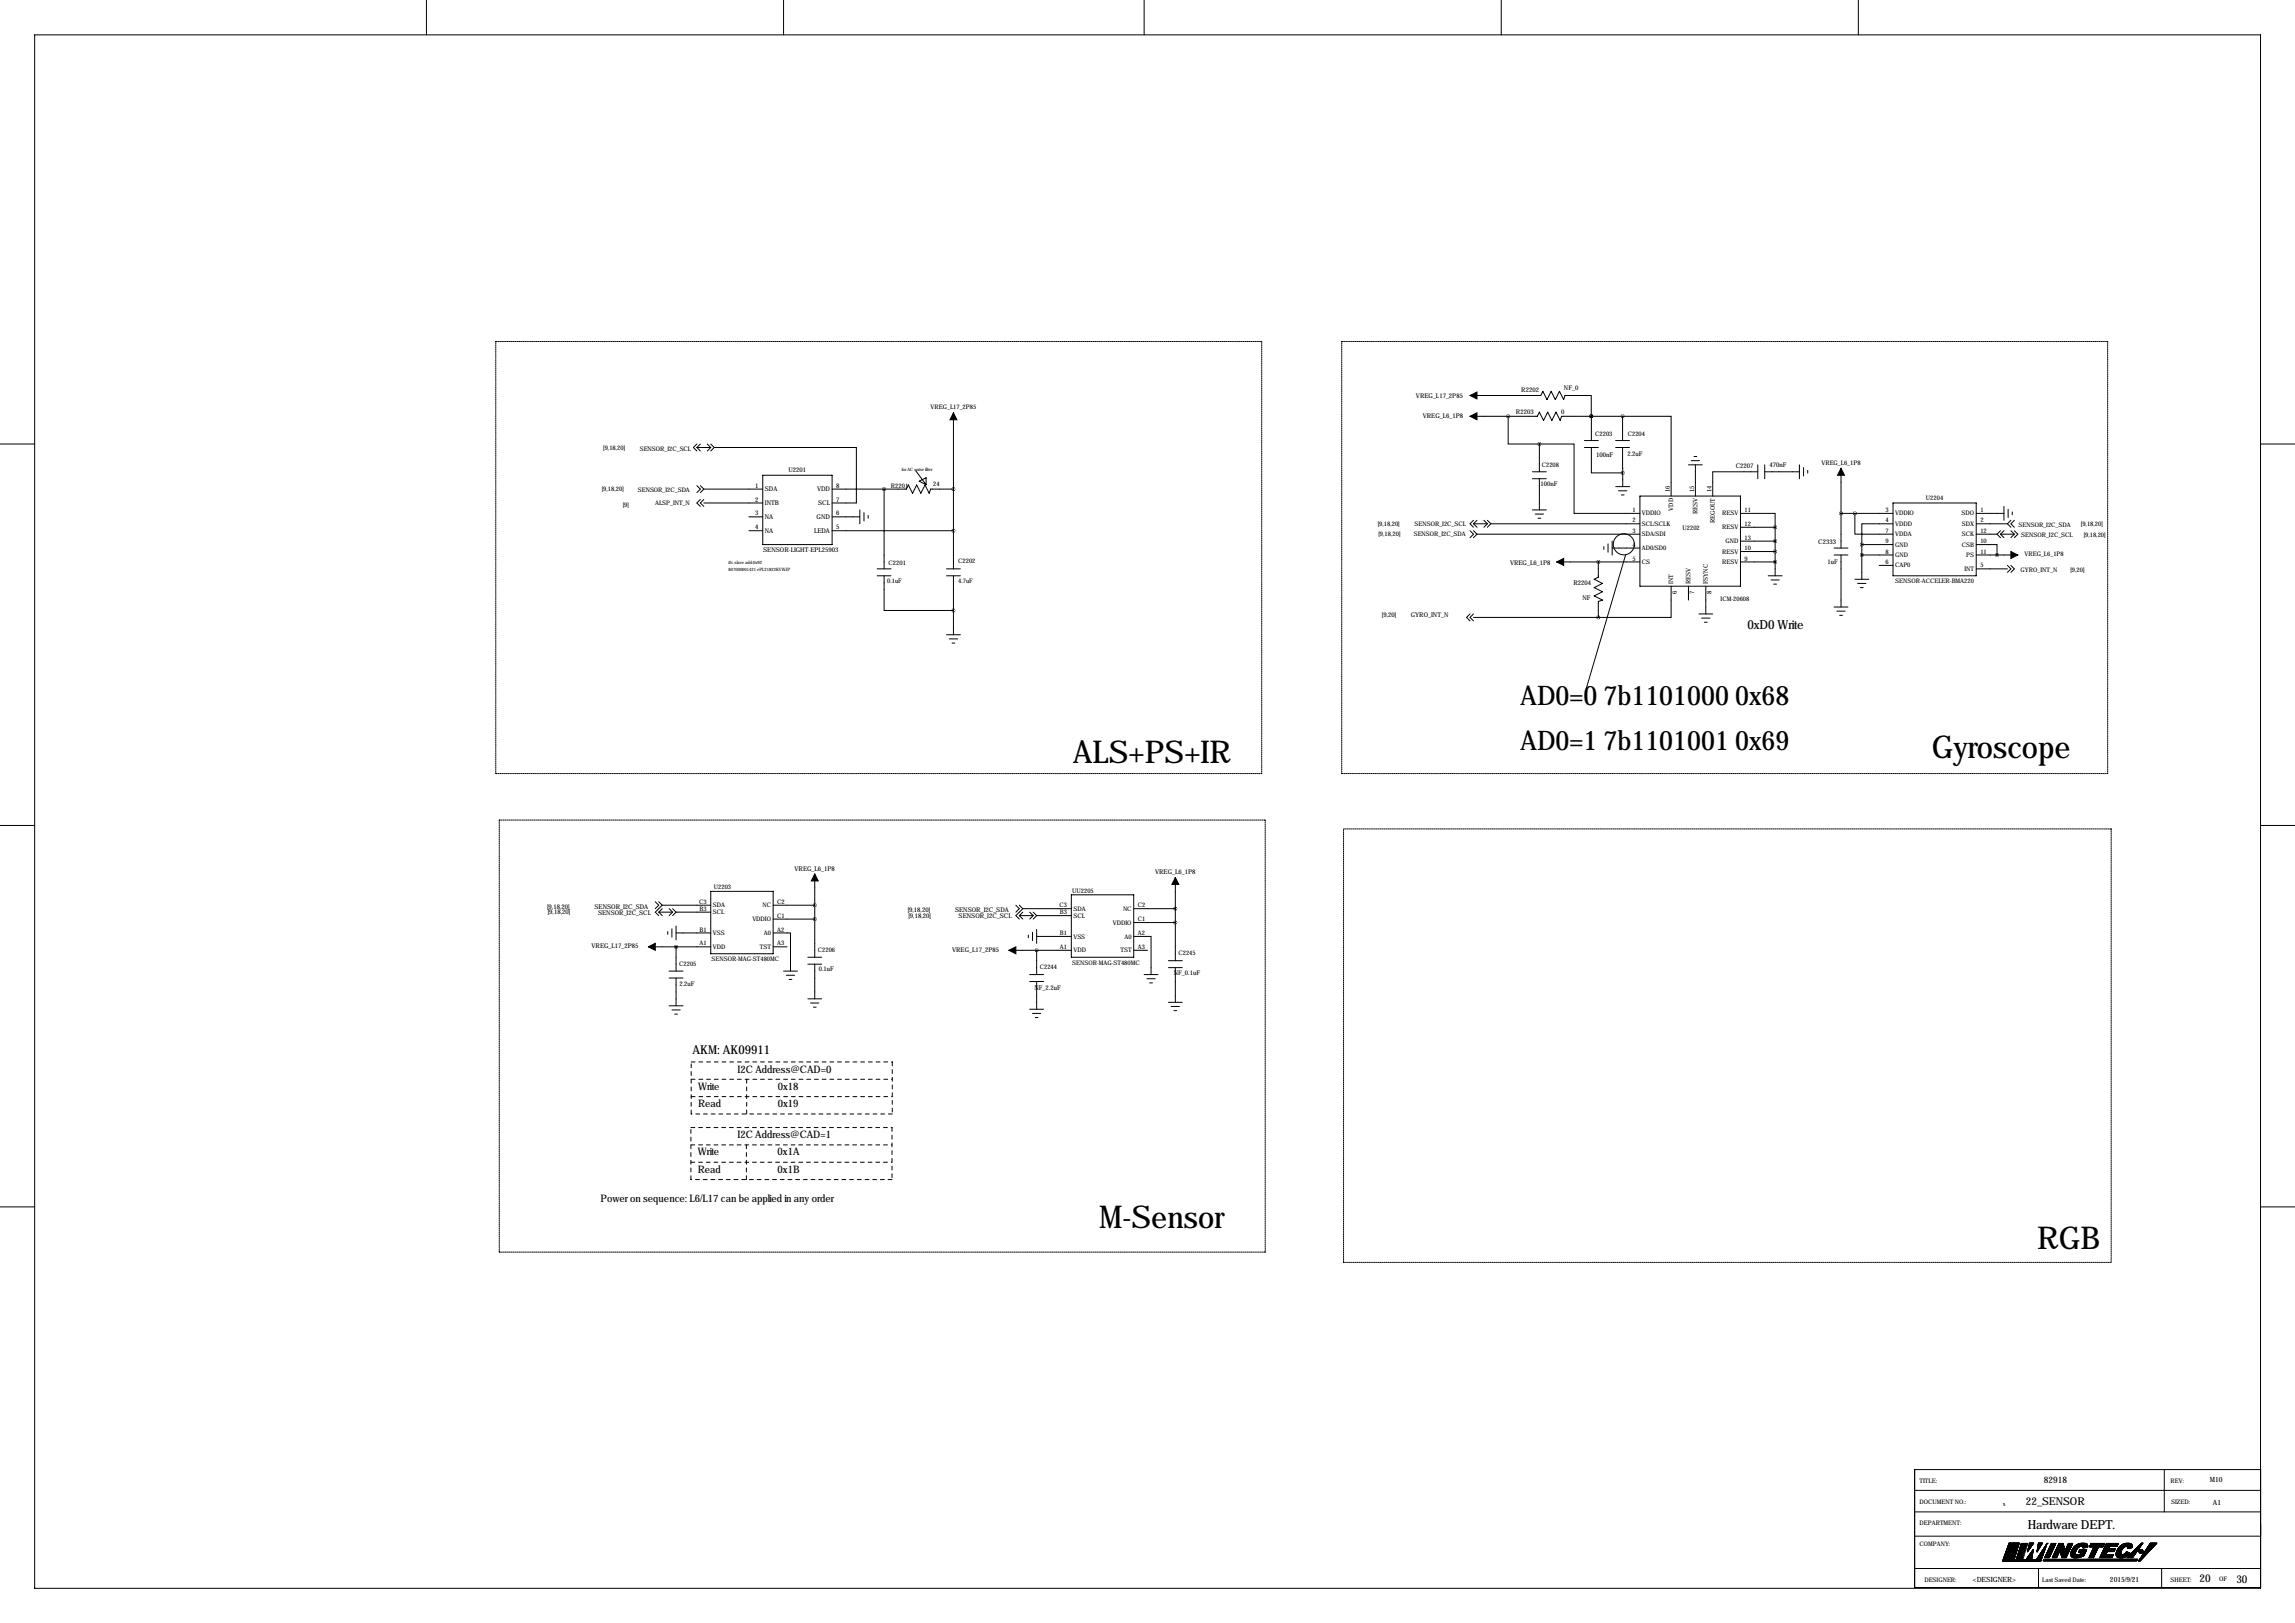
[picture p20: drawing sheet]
<svg xmlns="http://www.w3.org/2000/svg" width="841mm" height="594mm" viewBox="0 0 841 594" stroke-linecap="round" stroke-linejoin="round" font-family="sans-serif">
<defs><g id="words">
<g font-size="11.5">
<text x="392.9" y="279.5">ALS+PS+IR</text>
<text x="707.6" y="277.4">Gyroscope</text>
<text x="402.6" y="449.7">M-Sensor</text>
<text x="746.3" y="457.3">RGB</text>
</g>
<g font-size="9.9">
<text x="556.8" y="258.3">AD0=0 7b1101000 0x68</text>
<text x="556.8" y="274.8">AD0=1 7b1101001 0x69</text>
</g>
<g font-size="4.6">
<text x="640.1" y="230.2">0xD0 Write</text>
<text x="742.7" y="560.1">Hardware DEPT.</text>
</g>
<text font-size="4.5" x="253.7" y="386.1">AKM: AK09911</text>
<g font-size="4">
<text x="742.1" y="551.3">22_SENSOR</text>
<text x="805.7" y="579.4">20</text>
<text x="819.2" y="579.7">30</text>
</g>
<g font-size="3.8">
<text x="270.2" y="392.9">I2C Address@CAD=0</text>
<text x="255.7" y="399.1">Write</text>
<text x="284.9" y="399.1">0x18</text>
<text x="255.7" y="405.4">Read</text>
<text x="284.9" y="405.4">0x19</text>
<text x="270.1" y="416.9">I2C Address@CAD=1</text>
<text x="255.6" y="423.1">Write</text>
<text x="284.8" y="423.1">0x1A</text>
<text x="255.6" y="429.5">Read</text>
<text x="284.8" y="429.5">0x1B</text>
<text x="220" y="440.3">Power on sequence: L6/L17 can be applied in any order</text>
</g>
<text font-size="3.3" x="748.7" y="543.2">82918</text>
<g font-size="2.6">
<text x="809.5" y="542.9">M10</text>
<text x="810.6" y="551.1">A1</text>
<text x="722.7" y="579.3">&lt;DESIGNER&gt;</text>
<text x="772.9" y="579.3">2015/9/21</text>
</g>
<g font-size="2.4">
<text x="557.3" y="143.6">R2202</text>
<text x="572.9" y="142.7">NF_0</text>
<text x="518.7" y="145.9">VREG_L17_2P85</text>
<text x="521.2" y="153.2">VREG_L6_1P8</text>
<text x="555.3" y="151.5">R2203</text>
<text x="571.9" y="151.5">0</text>
<text x="584.6" y="167.2">100nF</text>
<text x="596.1" y="166.9">2.2uF</text>
<text x="288.8" y="173">U2201</text>
<text x="635.8" y="171.5">C2207</text>
<text x="648.1" y="171.1">470nF</text>
<text x="276.7" y="178.6">1</text>
<text x="280.2" y="179.9">SDA</text>
<text x="299.3" y="179.9">VDD</text>
<text x="306.3" y="178.6">8</text>
<text x="564.3" y="178.1">100nF</text>
<text x="276.7" y="183.7">2</text>
<text x="280.2" y="185">INTB</text>
<text x="299.7" y="185">SCL</text>
<text x="306.3" y="183.7">7</text>
<text x="276.7" y="188.8">3</text>
<text x="280.2" y="190.1">NA</text>
<text x="299.1" y="190.1">GND</text>
<text x="306.3" y="188.8">6</text>
<text x="276.7" y="193.9">4</text>
<text x="280.2" y="195.2">NA</text>
<text x="298.2" y="195.2">LEDA</text>
<text x="306.3" y="193.9">5</text>
<text x="279.6" y="202.1">SENSOR-LIGHT-EPL25903</text>
<text x="666" y="199.3">C2333</text>
<text x="553.1" y="206.8">VREG_L6_1P8</text>
<text x="669.4" y="206.6">1uF</text>
<text x="576.4" y="214.2">R2204</text>
<text x="579.7" y="219.8">NF</text>
<text x="506.2" y="226.1">[9,20]</text>
<text x="516.7" y="226.1">GYRO_INT_N</text>
<text x="291" y="318.8">VREG_L6_1P8</text>
<text x="423.1" y="320.1">VREG_L6_1P8</text>
<text x="200.4" y="332.8">[9,18,20]</text>
<text x="200.7" y="334.8">[9,18,20]</text>
<text x="217.8" y="332.8">SENSOR_I2C_SDA</text>
<text x="219.1" y="335.1">SENSOR_I2C_SCL</text>
<text x="332.5" y="334.1">[9,18,20]</text>
<text x="349.9" y="334.1">SENSOR_I2C_SDA</text>
<text x="332.7" y="336.1">[9,18,20]</text>
<text x="351.2" y="336.4">SENSOR_I2C_SCL</text>
<text x="216.7" y="347.3">VREG_L17_2P85</text>
<text x="348.8" y="348.6">VREG_L17_2P85</text>
<text x="299.9" y="355.7">0.1uF</text>
<text x="430" y="357">NF_0.1uF</text>
<text x="248.9" y="361.2">2.2uF</text>
<text x="378.9" y="362.5">NF_2.2uF</text>
</g>
<g font-size="2.3">
<text x="340.9" y="149.9">VREG_L17_2P85</text>
<text x="584.3" y="159.6">C2203</text>
<text x="596.3" y="159.8">C2204</text>
<text x="221" y="164.7">[9,18,20]</text>
<text x="234.3" y="165.1">SENSOR_I2C_SCL</text>
<text x="564.8" y="171">C2208</text>
<text x="667.2" y="170.3">VREG_L6_1P8</text>
<text x="220.5" y="179.6">[9,18,20]</text>
<text x="326.4" y="178.6">R2201</text>
<text x="341.8" y="178.1">24</text>
<text x="228.1" y="185.7">[9]</text>
<text x="233.6" y="180.2">SENSOR_I2C_SDA</text>
<text x="240" y="185">ALSP_INT_N</text>
<text x="611.6" y="180.2" transform="rotate(-90 611.6 180.2)">16</text>
<text x="620.5" y="180.2" transform="rotate(-90 620.5 180.2)">15</text>
<text x="626.9" y="180.2" transform="rotate(-90 626.9 180.2)">14</text>
<text x="705.5" y="183.2">U2204</text>
<text x="598" y="187.5">1</text>
<text x="598" y="191.3">2</text>
<text x="601.5" y="188.8">VDDIO</text>
<text x="612.9" y="187.1" transform="rotate(-90 612.9 187.1)">VDD</text>
<text x="621.8" y="188.4" transform="rotate(-90 621.8 188.4)">RESV</text>
<text x="628.1" y="191.5" transform="rotate(-90 628.1 191.5)">REGOUT</text>
<text x="630.8" y="188.8">RESV</text>
<text x="639.1" y="187.5">11</text>
<text x="690.7" y="187.5">3</text>
<text x="690.7" y="191.3">4</text>
<text x="694.2" y="188.8">VDDIO</text>
<text x="718.5" y="188.8">SDO</text>
<text x="725.4" y="187.5">1</text>
<text x="725.4" y="191.3">2</text>
<text x="504.7" y="192.6">[9,18,20]</text>
<text x="505" y="196.4">[9,18,20]</text>
<text x="517.9" y="196.2">SENSOR_I2C_SDA</text>
<text x="518.2" y="192.5">SENSOR_I2C_SCL</text>
<text x="598" y="195.1">3</text>
<text x="601.5" y="192.6">SCL/SCLK</text>
<text x="601.5" y="196.4">SDA/SDI</text>
<text x="616.3" y="194.1">U2202</text>
<text x="630.8" y="193.9">RESV</text>
<text x="639.1" y="192.6">12</text>
<text x="639.1" y="197.7">13</text>
<text x="690.7" y="195.1">7</text>
<text x="694.2" y="192.6">VDDD</text>
<text x="694.2" y="196.4">VDDA</text>
<text x="718.7" y="192.6">SDX</text>
<text x="718.7" y="196.4">SCK</text>
<text x="725.4" y="195.1">12</text>
<text x="739.4" y="192.9">SENSOR_I2C_SDA</text>
<text x="740.4" y="196.7">SENSOR_I2C_SCL</text>
<text x="762.3" y="192.6">[9,18,20]</text>
<text x="763.3" y="196.7">[9,18,20]</text>
<text x="598" y="200.2">4</text>
<text x="601.5" y="201.5">AD0/SD0</text>
<text x="630.8" y="202.8">RESV</text>
<text x="632" y="199">GND</text>
<text x="639.1" y="201.5">10</text>
<text x="690.7" y="199">9</text>
<text x="690.7" y="202.8">8</text>
<text x="694.2" y="200.2">GND</text>
<text x="718.7" y="200.2">CSB</text>
<text x="725.4" y="202.8">11</text>
<text x="725.4" y="199">10</text>
<text x="741.6" y="203.8">VREG_L6_1P8</text>
<text x="325.5" y="207.1">C2201</text>
<text x="351" y="206.2">C2202</text>
<text x="598" y="205.3">5</text>
<text x="601.5" y="206.6">CS</text>
<text x="630.8" y="206.6">RESV</text>
<text x="639.1" y="205.3">9</text>
<text x="690.7" y="206.6">6</text>
<text x="694.2" y="207.8">CAP0</text>
<text x="694.2" y="204">GND</text>
<text x="719.6" y="209.1">INT</text>
<text x="720.2" y="204">PS</text>
<text x="725.4" y="207.8">5</text>
<text x="740.2" y="209.4">GYRO_INT_N</text>
<text x="758.4" y="209.4">[9,20]</text>
<text x="325" y="213.7">0.1uF</text>
<text x="351" y="213.5">4.7uF</text>
<text x="612.9" y="213.9" transform="rotate(-90 612.9 213.9)">INT</text>
<text x="619.3" y="213.9" transform="rotate(-90 619.3 213.9)">RESV</text>
<text x="625.6" y="213.9" transform="rotate(-90 625.6 213.9)">FSYNC</text>
<text x="694.2" y="213.4">SENSOR-ACCELER-BMA220</text>
<text x="614.2" y="217.4" transform="rotate(-90 614.2 217.4)">6</text>
<text x="620.5" y="217.4" transform="rotate(-90 620.5 217.4)">7</text>
<text x="626.9" y="217.4" transform="rotate(-90 626.9 217.4)">8</text>
<text x="630.3" y="220.1">ICM-20608</text>
<text x="261.5" y="325.7">U2203</text>
<text x="392.8" y="327">UU2205</text>
<text x="256.1" y="331">C3</text>
<text x="256.2" y="333.6">B3</text>
<text x="261.1" y="334.8">SCL</text>
<text x="261.1" y="332.3">SDA</text>
<text x="279.3" y="332.3">NC</text>
<text x="284.7" y="331">C2</text>
<text x="388.1" y="332.3">C3</text>
<text x="388.3" y="334.8">B3</text>
<text x="393.2" y="333.6">SDA</text>
<text x="411.4" y="333.6">NC</text>
<text x="416.8" y="332.3">C2</text>
<text x="256.2" y="341.2">B1</text>
<text x="275.6" y="337.4">VDDIO</text>
<text x="284.7" y="341.2">A2</text>
<text x="284.7" y="336.1">C1</text>
<text x="393.2" y="336.1">SCL</text>
<text x="407.7" y="338.7">VDDIO</text>
<text x="416.8" y="337.4">C1</text>
<text x="256.2" y="346.3">A1</text>
<text x="261.1" y="347.5">VDD</text>
<text x="261.1" y="342.5">VSS</text>
<text x="278.4" y="347.5">TST</text>
<text x="279.8" y="342.5">A0</text>
<text x="284.7" y="346.3">A3</text>
<text x="388.3" y="347.5">A1</text>
<text x="388.3" y="342.5">B1</text>
<text x="393.2" y="343.7">VSS</text>
<text x="411.9" y="343.7">A0</text>
<text x="416.8" y="342.5">A2</text>
<text x="416.8" y="347.5">A3</text>
<text x="248.8" y="353.6">C2205</text>
<text x="260.7" y="352.1">SENSOR-MAG-ST480MC</text>
<text x="299.6" y="348.6">C2206</text>
<text x="392.7" y="353.4">SENSOR-MAG-ST480MC</text>
<text x="393.2" y="348.8">VDD</text>
<text x="410.4" y="348.8">TST</text>
<text x="431.7" y="349.8">C2245</text>
<text x="380.9" y="354.9">C2244</text>
<text x="703.1" y="543.3">TITLE:</text>
<text x="795.1" y="543.1">REV:</text>
<text x="703.1" y="550.9">DOCUMENT NO.:</text>
<text x="795.3" y="550.9">SIZED:</text>
<text x="703.1" y="558.6">DEPARTMENT:</text>
<text x="703.1" y="566.2">COMPANY:</text>
<text x="704.9" y="579.4">DESIGNER:</text>
<text x="748.1" y="579.4">Last Saved Date:</text>
<text x="795.1" y="579.4">SHEET:</text>
<text x="812.9" y="579.1">OF</text>
</g>
<g font-size="1.6">
<text x="330.4" y="172.4">for AC noise filter</text>
<text x="266.9" y="206.7">i2c slave add:0x92</text>
<text x="266.9" y="209.3">807000001421 ePL21822KVWJP</text>
</g>
</g></defs>
<g fill="none" stroke="#000" stroke-width=".37" stroke-dasharray="1.4 1.4">
<path d="M253.2 395.3h73.6M253.2 388.9h73.6M273.5 395.3v12.7M326.8 388.9v19.1M253.1 419.3h73.6M253.1 413h73.6M253.2 408v-19.1M253.2 401.6h73.6M273.4 419.3v12.7M326.7 413v19M326.8 408h-73.6M253.1 432v-19"/>
<path d="M253.1 425.7h73.6M326.7 432h-73.6"/>
</g>
<g fill="none" stroke="#000" stroke-width=".37" stroke-dasharray=".4 .4">
<path d="M181.6 125.1h280.6M462.2 125.1v158.2M491.5 125.1h280.6M772.1 125.1v158.2M181.6 283.3v-158.2M462.2 283.3h-280.6M491.5 283.3v-158.2M772.1 283.3h-280.6M182.9 300.3h280.5M463.4 300.3v158.3M492.2 303.6h281.1M773.3 303.6v158.8"/>
<path d="M182.9 458.6v-158.3M463.4 458.6h-280.5M492.2 462.4v-158.8M773.3 462.4h-281.1"/>
</g>
<circle cx="734.1" cy="551.3" r=".15" fill="#000"/>
<g fill="none" stroke="#000" stroke-width=".37">
<path d="M12.7 12.8h815.3v568.9h-815.3zM156.2 .1v12.7M287 .1v12.7M419.1 .1v12.7M549.9 .1v12.7M680.7 .1v12.7M349.2 151.2v57.2M538.5 144.9h25.9l.7-1.6 1.6 3.1 1.5-3.1 1.5 3.1 1.5-3.1 1.6 3.1 .5-1.5h9.6v7.6M538.5 152.5h24.6l.8-1.6 1.5 3.1 1.5-3.1 1.6 3.1 1.5-3.1 1.5 3.1 .5-1.5h22.4M552.4 152.5v10.1h11.5M582.9 152.5v8.9M594.4 152.5h17.7v29.2"/>
<path d="M594.4 152.5v8.9M0 162.6h12.7M255.3 163.9h5M255.3 177.9l1.2 1.2-1.2 1.3M255.3 162.6l-1.3 1.3 1.3 1.3M255.3 163.9l1.2 1.3M256.5 177.9l1.3 1.2M256.5 162.6l-1.2 1.3M257.8 179.1h21.6M257.8 179.1l-1.3 1.3M259.1 162.6l1.2 1.3M260.3 162.6l1.3 1.3"/>
<path d="M260.3 163.9l-1.2 1.3M261.6 163.9h52.1v20.3h-8.9M261.6 163.9l-1.3 1.3M279.4 174.1h25.4v25.4h-25.4zM304.8 179.1h27.2l.7-1.5 1.6 3.1 1.5-3.1 1.5 3.1 1.5-3.1 1.6 3.1 .5-1.6h8.3M323.8 179.1v29.3M335.4 172.4l3.8 5.1M336.7 176.2l2.5-1.2v2.5zM561.3 172.8h5.1M561.3 175.3h5.1M563.9 162.6h12.7v25.4h24.1M563.9 162.6v10.2"/>
<path d="M563.9 175.3v11.5M580.4 163.9h5.1M580.4 161.4h5.1M582.9 163.9v9.3h11.5M591.8 163.9h5.1M591.8 161.4h5.1M591.9 178.2h5.1M592.9 179.8h3M594.4 163.9v9.3M594.4 173.2v5M618.5 170.3h5.1M619.5 168.7h3.1"/>
<path d="M620.5 167.2h1M621 170.3v11.4M643.9 172.8h-16.5v8.9M643.9 170.3v5M646.4 172.8h12.7M646.4 170.3v5M659.1 170.3v5M660.7 171.3v3M662.2 172.3v1M674.4 171.5v29.2M828 162.6h12.7M256.5 183l-1.2 1.2 1.2 1.3"/>
<path d="M257.8 184.2h21.6M257.8 183l-1.3 1.2 1.3 1.3M274.3 189.3h5.1M274.3 194.4h5.1M304.8 189.3h10.2M304.8 194.4h44.4M315 186.8v5M316.5 187.8v3M318 188.8v1M538.5 194.4l1.3 1.3-1.3 1.2M539.8 191.8h5M539.8 190.6l-1.3 1.2 1.3 1.3"/>
<path d="M539.8 191.8l1.2 1.3M539.8 194.4l1.2 1.3M541 195.7h59.7M541 190.6l-1.2 1.2M541 195.7l-1.2 1.2M543.6 190.6l1.2 1.2M544.8 190.6l1.3 1.2M544.8 191.8l-1.2 1.3M546.1 191.8h54.6M546.1 191.8l-1.3 1.3M561.3 186.8h5.1M562.4 188.3h3"/>
<path d="M563.4 189.8h1M589 199.2v3.1M590.5 198.2v5.1M593.9 181.3h1M600.7 181.7h36.8v33h-36.8zM637.5 188h12.7v5.1M637.5 193.1h12.7M637.5 198.2h12.7M650.2 193.1v17.8M674.4 188h19M679.4 188v7.7h14M682 199.5h11.4"/>
<path d="M682 199.5v12.7M693.4 191.8h-11.4v7.7M693.4 184.2h30.5v26.7h-30.5zM723.9 199.5h7.6v3.8M723.9 188h10.2M723.9 191.8h11.4M723.9 195.7h7.6M731.5 195.7l1.3 1.2M732.8 195.7h5.1M732.8 194.4l-1.3 1.3M732.8 195.7l1.3 1.2M734.1 194.4l-1.3 1.3"/>
<path d="M734.1 185.5v5.1M735.3 191.8l1.3 1.3M735.6 186.5v3.1M736.6 194.4l1.3 1.3M736.6 190.6l-1.3 1.2M737.1 187.5v1M737.9 194.4l1.2 1.3-1.2 1.2M737.9 195.7l-1.3 1.2M737.9 190.6l-1.3 1.2 1.3 1.3M321.3 210.9h5.1M321.3 208.4h5.1M323.8 210.9v12.7h25.4"/>
<path d="M346.7 210.9h5.1M346.7 208.4h5.1M349.2 210.9v21.6M570.2 205.8h30.5M585.5 205.8v5.6l-1.6 .8 3.1 1.5-3.1 1.5 3.1 1.5-3.1 1.6 3.1 1.5-1.5 .5v5.8M587.5 200.2v1M590.5 200.7h10.2M595.4 203.4l-14.7 50M612.1 214.7v11.4h-26.6M618.5 214.7v5.1M624.8 214.7v10.2M637.5 205.8h12.7"/>
<path d="M637.5 202h12.7M647.7 210.9h5.1M648.7 212.4h3.1M649.7 213.9h1M671.8 200.7h5.1M671.8 203.3h5.1M674.4 203.3v19M679.4 212.2h5.1M680.5 213.7h3M681.5 215.2h1M682 203.3h11.4M688.3 207.1h5.1"/>
<path d="M723.9 208.4h11.4M723.9 203.3h15.2M735.3 207.1l1.3 1.3-1.3 1.2M736.6 207.1l1.3 1.3-1.3 1.2M346.7 232.5h5.1M347.7 234h3.1M348.7 235.5h1.1M538.5 224.9l-1.3 1.2 1.3 1.3M539.8 224.9l-1.3 1.2 1.3 1.3M539.8 226.1h45.7M622.3 224.9h5.1M623.3 226.4h3.1"/>
<path d="M624.3 227.9h1M671.8 222.3h5.1M672.8 223.8h3.1M673.9 225.4h1M0 302.3h12.7M828 302.3h12.7M240 330.3l1.3 1.2-1.3 1.3M241.3 334.1h5.1M241.3 330.3l1.3 1.2M241.3 334.1l1.3 1.3M242.6 331.5h17.7M242.6 331.5l-2.6 2.6 1.3 1.3"/>
<path d="M242.6 332.8l-1.3 1.3M245.1 332.8l1.3 1.3M246.4 332.8l1.2 1.3M246.4 334.1l-1.3 1.3M247.6 339.2v5M247.6 334.1h12.7M247.6 334.1l-1.2 1.3M260.3 326.5h22.9v22.8h-22.9zM283.2 336.6h15.2M283.2 331.5h15.2M298.4 320.1v30.5M372.1 331.5l1.3 1.3-1.3 1.3"/>
<path d="M373.4 335.4h5.1M373.4 331.5l1.2 1.3M373.4 335.4l1.2 1.2M374.6 332.8h17.8M374.6 332.8l-2.5 2.6 1.3 1.2M374.6 334.1l-1.2 1.3M377.2 334.1l1.3 1.3M378.5 334.1l1.2 1.3M378.5 335.4l-1.3 1.2M379.7 335.4h12.7M379.7 335.4l-1.2 1.2M392.4 327.7h22.9v22.9h-22.9z"/>
<path d="M415.3 337.9h15.2M415.3 332.8h15.2M430.5 321.4v30.5M237.5 346.8h22.8M244.6 341.2v1M245.1 358.2h5.1M245.1 355.7h5.1M246.1 340.2v3M247.6 346.8v8.9M247.6 358.2v10.2M247.6 341.7h12.7M283.2 341.7h6.4v14"/>
<path d="M283.2 346.8h5.1M287 355.7h5.1M288 357.2h3.1M289.1 358.7h1M295.9 353.1h5.1M295.9 350.6h5.1M298.4 353.1v12.7M369.6 348.1h22.8M376.7 342.5v1M377.2 359.5h5.1M377.2 356.9h5.1M378.2 341.4v3.1"/>
<path d="M379.7 340.4v5.1M379.7 348.1v8.8M379.7 359.5v10.1M379.7 343h12.7M415.3 343h6.3v13.9M415.3 348.1h5.1M419.1 356.9h5.1M420.1 358.5h3.1M421.1 360h1M428 354.4h5.1M428 351.9h5.1M430.5 354.4v12.7"/>
<path d="M245.1 368.4h5.1M246.1 369.9h3.1M247.1 371.4h1.1M295.9 365.8h5.1M296.9 367.4h3.1M297.9 368.9h1.1M377.2 369.6h5.1M378.2 371.2h3.1M379.2 372.7h1M428 367.1h5.1M429 368.6h3.1M430 370.1h1"/>
<path d="M0 442h12.7M828 442h12.7M701.3 538.2h126.8v43.2h-126.8zM792.8 538.2v15.5M701.3 553.7h126.8M701.3 545.9h126.8M733.8 550.8h.1M701.3 574.5h126.8M701.3 562.6h126.8M733.6 571.8h14M733.6 571.7h14M733.6 571.6h14"/>
<path d="M733.7 571.5h13.9M733.7 571.4h14M733.8 571.2h14M733.8 571.1h4M733.9 570.9h4M733.9 570.8h4M734 570.7h3.9M734 570.7h4M734 570.5h4M734.1 570.4h3.9M734.1 570.2h4M734.2 570.1h3.9"/>
<path d="M734.3 569.8h3.9M734.3 569.7h3.9M734.3 569.6h4M734.4 569.4h3.9M734.5 569.3h3.9M734.5 569.2h3.9M734.6 568.9h3.9M734.7 568.8h3.8M734.7 568.6h3.9M734.7 568.5h3.9M734.8 568.4h3.9M734.8 568.3h3.9"/>
<path d="M734.8 568.2h3.9M734.9 568.1h3.8M734.9 568h3.9M735 567.9h3.8M735 567.8h3.8M735.1 567.6h3.8M735.1 567.5h3.8M735.1 567.4h3.8M735.2 567.3h3.8M735.2 567.1h3.8M735.3 566.9h3.8M735.4 566.7h3.8"/>
<path d="M735.5 566.5h3.7M735.5 566.3h3.8M735.6 566.1h3.8M735.6 566h3.8M735.7 565.8h3.7M735.7 565.7h3.8M735.8 565.6h3.7M735.8 565.5h3.7M735.9 565.3h3.7M735.9 565.2h3.7M735.9 565.1h3.7M737.9 571h-4"/>
<path d="M738.1 570.3l-4 .1M738.1 570.1l-4 .1M738.2 569.9l-4 .1M738.3 569.5h-3.9M738.4 569.1l-3.9 .1M738.5 569l-4 .1M738.5 568.8l-3.9 .1M738.6 571.1h.3M738.6 568.7h-3.9M738.6 570.8h2.5M738.7 570.6h.4M738.8 570.4h2.5"/>
<path d="M738.8 568l-3.9 .1M738.9 567.7h-3.9M739 569.8h.1M739 569.7h1.7M739 567.2l-3.8 .1M739.1 569.4h.3M739.1 567h-3.8M739.1 569.2h1.9M739.1 566.8l-3.8 .1M739.2 566.7l-3.9 .1M739.2 566.5l-3.8 .1M739.3 568.8h2.2"/>
<path d="M739.3 566.4h-3.8M739.3 568.7h2.5M739.3 566.2h-3.8M739.4 568.3h2.4M739.4 568.3h2.5M739.5 565.7l-3.8 .1M739.6 567.9h2.4M739.6 567.8h2.5M739.6 565.4h-3.8M739.7 570.1l-.9 .1M739.7 567.4h2.4M739.7 567.4h2.5"/>
<path d="M739.8 567.2h.5M739.9 568.9l-.7 .1M739.9 566.9h2.4M740 566.7h.4M740 571h-1.4M740.1 569.7l-1.1 .1M740.2 570.5l-1.5 .1M740.2 568.5h-.8M740.4 568l-.9 .1M740.5 569.3h-1.4M740.6 567.6h-.9M740.8 570l-1.9 .1"/>
<path d="M740.9 568.8l-1.7 .1M740.9 565.9l-.7 .1M741 570.9h-2.4M741.1 566.3h-1M741.2 570.4l-2.4 .1M741.2 565.5h-.8M741.3 568.4h-1.9M741.3 567.1l-1.5 .1M741.4 569.9l-2.5 .1M741.4 567.9l-1.9 .1M741.5 566.6l-1.5 .1M741.5 569.6h-2.5"/>
<path d="M741.6 567.5h-1.9M741.7 569.1l-2.5 .1M742 565.8l-1.8 .1M742.1 566.2h-2M742.2 571.1h2M742.3 571h1.9M742.3 565.4h-1.9M742.3 567h-2.4M742.4 570.8h1.9M742.5 570.7h1.8M742.5 566.5l-2.5 .1M742.6 570.6h1.7"/>
<path d="M742.6 568.4h.1M742.6 568.3h.1M742.6 566.1h-2.4M742.7 570.4h1.6M742.7 568.2h.1M742.7 565.7l-2.4 .1M742.8 567.9h.3M742.8 570.2h1.6M742.8 568.1l-.1 .1M742.9 567.4h.5M742.9 565.3h-2.5M742.9 570h1.5"/>
<path d="M742.9 568l-.2 .1M743 567.9l-.3 .1M743 567h.7M743 566.9h.7M743.1 569.9h1.3M743.1 567.8h-.3M743.1 566.5h.9M743.2 569.8h1.2M743.2 569.7h1.2M743.2 567.7h-.4M743.2 566.1h1.1M743.3 569.6h1.2"/>
<path d="M743.3 567.6h-.5M743.3 566h1M743.3 569.5h1.2M743.3 567.5h-.5M743.4 565.6h1.2M743.4 569.4h1.1M743.4 567.3l-.5 .1M743.5 569.3h1M743.5 565.1h1.5M743.5 567.2l-.6 .1M743.6 569.2h.9M743.6 567.1l-.7 .1"/>
<path d="M743.7 569h.9M743.8 566.8l-.8 .1M743.8 568.8h.8M743.8 566.7l-.7 .1M743.9 568.8h.7M743.9 568.7h.7M743.9 566.6l-.8 .1M744 568.6h.6M744 566.5l-.9 .1M744.1 568.5h.6M744.1 566.4h-.9M744.1 568.4h.6"/>
<path d="M744.2 568.3h.5M744.2 566.3h-1M744.2 566.2h-1M744.3 570.9h-2M744.4 568.1h.3M744.4 569.9l-1.4 .1M744.4 568h.3M744.4 565.9l-1.1 .1M744.5 565.8l-1.2 .1M744.5 567.9h.3M744.5 567.8h.3M744.5 565.7l-1.2 .1"/>
<path d="M744.6 569l-.9 .1M744.6 567.7h.2M744.7 568.1l-.4 .1M744.7 565.5h-1.3M744.8 567.5h.1M744.8 565.4h-1.4M744.8 567.6h-.1M744.9 565.3h-1.5M744.9 565.2h-1.4M746 571.1h1.8M746.1 571h1.7M746.2 568.4h.1"/>
<path d="M746.2 570.9h1.7M746.2 568.3h.1M746.2 568.1h.2M746.3 568.2l-.1 .1M746.3 567.9h.2M746.3 570.7h1.6M746.3 567.5h.5M746.3 567.4h.5M746.3 567.3h.6M746.4 570.5h1.6M746.4 568l-.2 .1M746.4 566.9h.7"/>
<path d="M746.4 566.7h.8M746.5 570.5h1.5M746.5 567.9l-.3 .1M746.5 566.5h.9M746.6 567.8h-.3M746.6 566h1M746.6 565.9h1.1M746.6 565.8h1.2M746.6 570.2h1.5M746.6 567.7h-.3M746.6 565.6h1.3M746.7 565.3h1.4"/>
<path d="M746.7 567.6h-.4M746.7 565.1h1.5M746.7 574.6v6.8M746.8 569.9h1.4M746.9 567.2l-.5 .1M747 569.7h1.3M747 567.1l-.6 .1M747 567h-.6M747.1 569.4h1.3M747.1 566.8l-.7 .1M747.2 569.3h1.2M747.3 569.2h1.2"/>
<path d="M747.3 566.6l-.9 .1M747.3 566.5l-.8 .1M747.4 566.4h-.9M747.5 568.9h1.1M747.5 566.3h-1M747.5 566.2h-1M747.6 568.8h1M747.6 568.7h1M747.6 566.1h-1.1M747.7 568.6h1M747.7 571.3l-14 .1M747.8 568.3h1"/>
<path d="M747.8 565.7l-1.2 .1M747.9 565.6l-1.3 .1M747.9 570.8h-1.7M747.9 568.2h.9M748 570.6l-1.7 .1M748 565.5h-1.4M748 568h.9M748 565.4h-1.3M748.1 570.3l-1.6 .1M748.1 567.9h.8M748.2 570l-1.5 .1M748.2 567.8h.8"/>
<path d="M748.2 565.2h-1.5M748.2 569.9l-1.4 .1M748.3 569.7l-1.4 .1M748.3 569.6h-1.3M748.3 567.6h.7M748.4 569.5h-1.3M748.4 567.5h.7M748.4 571.7h34.3M748.4 571.6h34.3M748.4 567.4h.7M748.5 567.3h.6M748.5 571.4h34.4"/>
<path d="M748.5 569l-1.1 .1M748.6 568.9l-1.2 .1M748.7 571.2h34.3M748.7 571.1h34.4M748.7 567h.5M748.7 568.5h-1M748.7 566.9h.6M748.8 568.4h-1M748.8 566.8h.5M748.8 568.2l-.9 .1M748.8 566.8h.6M748.9 567.9l-.8 .1"/>
<path d="M749 570.5h1.7M749 566.5h.5M749 567.7h-.8M749.1 570.2h1.7M749.1 566.4h.4M749.1 566.3h.4M749.2 567.2l-.7 .1M749.2 567.1l-.6 .1M749.4 569.7h1.6M749.4 566h.2M749.4 566.6l-.5 .1M749.5 565.8h.2"/>
<path d="M749.6 566.2h-.4M749.6 569.2h1.6M749.6 569.2h1.7M749.6 566.1h-.4M749.7 569.1h1.6M749.7 565.9l-.3 .1M749.7 565.6h.1M749.8 565.6l-.2 .1M749.8 568.8h1.7M749.8 565.5h-.1M749.9 565.3h.1M749.9 568.6h1.6"/>
<path d="M749.9 565.4h-.1M749.9 565.2h.1M749.9 568.5h1.7M750 568.4h1.6M750 568.3h1.7M750.1 568.2h1.6M750.2 567.9h1.7M750.4 567.5h1.7M750.4 567.4h1.7M750.7 566.9h1.6M750.7 570.4l-1.7 .1M750.7 566.7h1.7"/>
<path d="M750.8 570.3l-1.8 .1M750.8 570.1l-1.7 .1M750.9 570l-1.7 .1M750.9 566.5h1.7M750.9 566.4h1.7M750.9 569.9l-1.7 .1M750.9 566.3h1.7M751 569.8l-1.7 .1M751 566.2h1.7M751 566.1h1.7M751.1 569.6h-1.7M751.1 566h1.7"/>
<path d="M751.1 569.5h-1.6M751.2 569.4h-1.7M751.2 569.3h-1.6M751.2 565.7h1.7M751.3 565.6h1.7M751.4 568.9l-1.7 .1M751.4 568.8l-1.6 .1M751.4 565.3h1.7M751.5 568.7h-1.7M751.8 570.5h1.6M751.8 568.1l-1.7 .1M751.8 568l-1.7 .1"/>
<path d="M751.9 570.2h1.6M751.9 567.9l-1.7 .1M751.9 567.8h-1.6M752 567.7h-1.7M752 567.6h-1.6M752.1 569.7h1.6M752.1 567.3l-1.6 .1M752.2 567.2l-1.7 .1M752.2 567.1l-1.6 .1M752.3 567h-1.7M752.3 569.2h1.6M752.4 569.1h1.6"/>
<path d="M752.4 569h1.6M752.4 566.6l-1.6 .1M752.5 566.5l-1.7 .1M752.6 568.8h1.6M752.6 568.7h1.6M752.7 568.6h1.5M752.7 568.5h1.6M752.8 568.4h1.5M752.8 568.3h1.6M752.8 565.9l-1.7 .1M752.9 565.8l-1.8 .1M752.9 565.7l-1.7 .1"/>
<path d="M753 568h1.5M753 567.9h1.6M753 565.5h-1.7M753.1 565.4h-1.7M753.1 567.6h3.2M753.2 567.5h3.1M753.2 567.4h3M753.3 567.3h2.9M753.3 567.2h2.9M753.4 567.1h2.8M753.4 570.4l-1.6 .1M753.4 567h2.8"/>
<path d="M753.4 566.9h2.7M753.5 570.3l-1.7 .1M753.5 566.8h2.6M753.5 570.1l-1.6 .1M753.5 566.7l2.6 .1M753.6 570l-1.6 .1M753.6 566.6h2.5M753.6 569.9l-1.6 .1M753.6 566.5h2.5M753.7 569.8l-1.7 .1M753.7 566.5h2.3M753.7 566.4h2.3"/>
<path d="M753.7 569.7l-1.6 .1M753.7 566.3h2.3M753.8 569.6h-1.6M753.8 566.2h2.2M753.8 569.5h-1.6M753.8 566.1h2.2M753.9 569.4h-1.6M753.9 566h2M753.9 569.3h-1.6M753.9 565.9h2M754 565.8h1.9M754 565.7h1.9"/>
<path d="M754.1 568.9l-1.6 .1M754.1 565.6h1.7M754.1 565.5h1.7M754.1 568.8l-1.5 .1M754.1 565.4h1.7M754.2 565.3h1.6M754.4 568.2l-1.6 .1M754.5 568.1l-1.6 .1M754.5 568l-1.6 .1M754.7 567.9h1.6M754.7 568h3.3M754.8 568.4h3"/>
<path d="M754.8 568.3h3M754.8 568.7h2.9M754.8 568.6h2.9M754.8 568.5h3M754.9 568.8h2.7M754.9 569.1h2.6M754.9 569h2.6M754.9 568.9h2.6M755 569.4h2.3M755 569.2h2.4M755 569.6h2.2M755 569.5h2.3"/>
<path d="M755.1 569.8h2M755.1 569.7h2.1M755.1 570h1.9M755.2 570.3h1.7M755.2 570.2h1.7M755.2 570.1h1.8M755.2 570.5h1.6M756.3 567.7h-3.2M756.3 567.8h-3.2M756.5 567.9h1.5M756.7 567.4h1.5M756.7 567.3h1.6"/>
<path d="M756.8 567.2h1.5M756.9 570.4l-1.7 .1M756.9 566.9h1.6M757 566.8h1.5M757 566.6h1.6M757.1 569.9l-2 .1M757.1 566.5h1.5M757.1 566.5h1.6M757.2 569.7l-2.1 .1M757.3 566h1.6M757.4 569.3h-2.4M757.5 565.6h1.6"/>
<path d="M757.9 568.2l-3.1 .1M757.9 568.1l-3.2 .1M758 567.9l-1.6 .1M758.1 567.8h-1.6M758.1 567.7h-1.5M758.2 567.6h-1.6M758.2 567.5h-1.5M758.4 567.1l-1.6 .1M758.4 567h-1.5M758.5 569.3h2M758.5 569.2h1.9M758.5 569.1h1.8"/>
<path d="M758.5 569.6h4.9M758.5 569.4h5M758.5 569h1.8M758.5 568.9h1.7M758.5 568.8h1.7M758.5 566.8l-1.6 .1M758.6 569.7h4.8M758.6 568.7h1.7M758.6 568.6h1.7M758.6 568.5h1.7M758.6 568.4h1.7M758.7 568.3h1.6"/>
<path d="M758.7 568.2h1.7M758.7 570h4.1M758.7 566.4h-1.6M758.8 570.1h3.8M758.8 566.3h-1.6M758.9 567.9h1.6M758.9 566.2h-1.7M758.9 566.1h-1.6M759 570.2h3.3M759 565.9l-1.6 .1M759 570.3h3.2M759 565.8l-1.6 .1"/>
<path d="M759.1 567.5h1.6M759.1 565.7l-1.7 .1M759.1 567.4h1.7M759.1 565.6l-1.6 .1M759.2 570.4h2.7M759.2 565.5h-1.6M759.2 565.4h-1.6M759.3 565.3h-1.6M759.4 570.5h2.1M759.4 566.9h1.7M759.8 566.5h2M760 566.3h4.7"/>
<path d="M760.1 570.6h.6M760.1 566.2h4.6M760.2 566.1h4.5M760.3 566h4.4M760.4 566h4.3M760.4 568.1l-1.7 .1M760.5 568l-1.7 .1M760.5 565.9h4.2M760.6 567.8h-1.7M760.6 567.7h-1.6M760.7 567.6h-1.7M760.7 565.8h3.9"/>
<path d="M760.8 567.3l-1.6 .1M760.9 565.7h3.7M760.9 567.2l-1.7 .1M761 567.1l-1.7 .1M761.1 567h-1.7M761.1 565.6h3.4M761.2 565.5h3.3M761.2 566.8l-1.7 .1M761.3 568.6h2.6M761.4 568.5h2.5M761.4 566.7l-1.8 .1M761.4 565.4h2.9"/>
<path d="M761.4 568.4h2.6M761.5 568.3h2.5M761.5 569.3h2.1M761.5 566.6l-1.9 .1M761.6 568h2.6M761.6 567.9h2.6M761.7 567.9h2.5M761.7 566.5l-2 .1M761.7 565.3h2.4M761.8 569.2h1.8M761.8 567.5h2.6M762 569.2h1.6"/>
<path d="M762.2 569.1h1.5M762.3 568.9h1.4M762.3 566.4h-2.4M762.3 565.2h1.4M762.3 568.8h1.5M762.4 568.8h1.4M762.5 566.4h2.2M762.8 566.5h1.9M762.9 566.5h1.8M763 569.9l-4.3 .1M763 566.9h.2M763.2 569.8l-4.6 .1"/>
<path d="M763.4 569.7l-4.8 .1M763.5 569.5h-5M763.8 566.8l-.8 .1M763.9 568.7h-1.5M764.1 568.2l-2.6 .1M764.1 568.1l-2.6 .1M764.3 567.8h-2.6M764.3 567.7h-2.6M764.4 567.6h-2.6M764.5 566.7l-1.5 .1M764.7 566.6l-1.7 .1M765.2 570.5h1.7"/>
<path d="M765.3 570.4h1.6M765.3 570.2h1.7M765.4 566.5h4.9M765.4 566.5h5M765.5 566.4h4.9M765.5 566.3h5M765.6 569.7h1.6M765.6 566.2h4.9M765.6 566.1h4.9M765.7 566h4.9M765.8 569.2h1.6M765.8 569.1h1.7"/>
<path d="M765.8 565.6h5M765.9 565.6h4.9M765.9 565.4h5M766 568.8h1.6M766 568.7h1.7M766.1 568.6h1.6M766.1 568.5h1.7M766.2 568.3h1.7M766.3 568.1h1.7M766.4 568h1.6M766.4 567.9h1.7M766.5 567.7h1.7"/>
<path d="M766.6 567.4h1.7M766.9 566.9h1.6M766.9 570.4l-1.7 .1M767 570.1l-1.6 .1M767.1 570l-1.7 .1M767.1 569.9l-1.6 .1M767.2 569.8l-1.7 .1M767.2 569.7l-1.7 .1M767.3 569.6h-1.7M767.3 569.5h-1.6M767.4 569.4h-1.7M767.4 569.3h-1.6"/>
<path d="M767.5 569l-1.6 .1M767.6 568.9l-1.7 .1M767.6 568.8l-1.6 .1M767.8 568.4h-1.6M767.9 568.2l-1.7 .1M768 568.1l-1.7 .1M768.1 567.8h-1.6M768.2 567.6h-1.7M768.3 567.5h-1.7M768.3 567.3l-1.6 .1M768.4 567.2l-1.7 .1M768.5 567.1l-1.7 .1"/>
<path d="M768.5 567h-1.7M768.6 566.8l-1.7 .1M768.6 566.7l-1.7 .1M768.7 566.6l-1.7 .1M769.2 570.5h4.4M769.3 570.2h4.4M769.3 570.2h4.5M769.6 569.7h4.4M769.6 569.6h4.4M769.6 569.5h4.5M769.7 569.4h4.4M769.7 569.3h4.5"/>
<path d="M769.8 569.2h1.6M769.9 569h1.7M769.9 568.9h1.7M770 568.8h1.7M770.1 568.6h1.7M770.2 568.3h1.7M770.2 568.2h4.2M770.3 568.1h4.1M770.3 568h4.2M770.4 567.9h4.1M770.4 567.9h4.2M770.4 567.8h4.2"/>
<path d="M770.5 567.7h4.2M770.5 567.6h4.3M770.6 567.5h4.2M770.6 567.4h4.2M770.6 565.9l-4.9 .1M770.7 567.3h4.2M770.7 565.8l-5 .1M770.7 567.1h1.7M770.7 565.7l-4.9 .1M770.8 566.9h1.7M770.8 565.5h-4.9M770.9 566.8h1.7"/>
<path d="M770.9 566.7h1.7M770.9 565.3h-4.9M771 566.6h1.7M771 566.5h1.7M771.2 566h4.4M771.3 565.9h4.4M771.3 565.8h4.4M771.4 565.7h4.4M771.4 565.6h4.5M771.5 569.1l-1.7 .1M771.5 565.5h4.4M771.6 569l-1.8 .1"/>
<path d="M771.6 565.4h4.3M771.6 565.3h4.4M771.7 568.7h-1.7M771.8 568.5h-1.7M771.9 568.4h-1.8M772.5 567h-1.7M772.6 566.8l-1.8 .1M773.7 570.4l-4.5 .1M773.7 570.3l-4.4 .1M773.8 570l-4.4 .1M773.9 569.9l-4.5 .1M773.9 569.8l-4.4 .1"/>
<path d="M774 569.7l-4.5 .1M774.9 567.3l-4.3 .1M775.1 569.4h4.6M775.1 569.3h2.1M775.1 569.2h1.9M775.1 569.1l1.8 .1M775.1 569l1.8 .1M775.2 569.7h4.2M775.2 568.9h1.6M775.2 568.8h1.6M775.2 568.7h1.6M775.2 569.8h4"/>
<path d="M775.2 568.5h1.7M775.3 569.9h3.8M775.3 568.4h1.6M775.3 570h3.6M775.3 568.3h1.6M775.3 568.3h1.7M775.4 570.1h3.4M775.5 567.9h1.6M775.5 566.4h-4.4M775.5 570.2h3.1M775.5 566.3h-4.4M775.6 570.3h2.9"/>
<path d="M775.6 566.2h-4.5M775.6 567.6h1.7M775.6 566.1h-4.4M775.7 567.5h1.6M775.7 570.4h2.6M775.7 567.4h1.7M775.8 565.6l-4.4 .1M776 570.5h1.9M776 566.9h1.7M776.4 566.5h2.1M776.5 566.3h4.5M776.6 570.6h.6"/>
<path d="M776.6 566.2h4.4M776.8 566.1h4.2M776.9 568.6h-1.7M776.9 566h4.1M777 568.1l-1.6 .1M777.1 568l-1.7 .1M777.1 565.9h3.8M777.1 567.9l-1.6 .1M777.2 567.8h-1.7M777.2 567.7h-1.6M777.2 565.8h3.7M777.4 565.7h3.4"/>
<path d="M777.4 567.3l-1.6 .1M777.5 567.2l-1.7 .1M777.6 567.1l-1.7 .1M777.6 565.6h3.1M777.6 569.3h2.2M777.7 567h-1.7M777.7 565.5h3M777.8 566.8l-1.7 .1M778 565.4h2.6M778 569.2h1.8M778 566.7l-1.9 .1M778.2 566.6l-2 .1"/>
<path d="M778.3 565.3h2M778.4 566.5l-2.1 .1M778.6 568.8h1.6M778.6 568.7h1.5M778.7 568.6h1.1M778.8 565.2h1.2M778.8 568.5h.7M778.9 568.4h.3M779.1 570.5h2.1M779.1 566.5h1.9M779.2 566.5h1.8M779.3 570.4h2"/>
<path d="M779.3 569.7l-4.1 .1M779.4 570.2h2M779.4 566.6h1.6M779.4 566.9h1.2M779.4 566.7h1.6M779.5 569.6h-4.3M779.6 569.5h-4.4M779.8 567.1l-.4 .1M779.9 569.7h1.9M779.9 569.1l-1.8 .1M780 569l-1.7 .1M780.1 568.9l-1.7 .1"/>
<path d="M780.2 568.8l-1.7 .1M780.3 569.3h1.7M780.3 567h-.9M780.4 569.2h1.7M780.6 569h1.7M780.8 568.8h1.6M781 568.6h1.5M781 566.8l-1.6 .1M781 566.4h-4.6M781.3 570.4l-2.1 .1M781.3 568.3h1.4M781.4 568.3h1.4"/>
<path d="M781.5 570l-2 .1M781.6 569.9l-2 .1M781.7 569.8l-2 .1M781.7 568h1.3M781.7 569.7l-1.9 .1M781.8 567.9h1.2M781.8 569.6h-1.8M781.9 569.5h-1.8M782 569.4h-1.8M782 567.6h1.2M782.2 569.1l-1.8 .1M782.2 569l-1.7 .1"/>
<path d="M782.2 567.4h1.2M782.4 568.8l-1.7 .1M782.4 567.3h1.1M782.5 568.7h-1.6M782.6 567h1M782.6 568.5h-1.5M782.7 568.4h-1.5M782.7 566.9h1M782.8 571.5l-34.3 .1M782.9 568.1l-1.4 .1M782.9 571.3l-34.3 .1M782.9 568l-1.3 .1"/>
<path d="M783 571.2l-34.4 .1M783.1 567.8h-1.3M783.1 566.5h.9M783.2 567.7h-1.3M783.3 571.8h.6M783.3 567.5h-1.2M783.4 571.6h.6M783.4 567.3l-1.1 .1M783.5 568.4h1.5M783.5 568.3h1.5M783.5 568.2h1.5M783.5 568.1h1.5"/>
<path d="M783.5 568h1.5M783.6 568.5h1.3M783.6 567.9l1.4 .1M783.6 567.9h1.3M783.6 567.1l-1.1 .1M783.6 566h.8M783.6 568.6h1.3M783.6 567.8h1.3M783.7 568.7h1.1M783.7 567.7h1.1M783.7 571.2h.8M783.7 566.8l-1 .1"/>
<path d="M783.8 568.8h.9M783.8 567.6h.9M783.8 566.7l-1 .1M783.9 566.6l-1 .1M784 571.7h-.6M784 566.5l-1 .1M784 570.7h.9M784 567.5h.5M784 565.6h.7M784.1 566.4h-.9M784.1 571.5l-.6 .1M784.1 568.9h.3"/>
<path d="M784.1 566.3h-.8M784.2 571.4l-.7 .1M784.3 566.2h-.9M784.3 571.3l-.7 .1M784.3 566.1h-.8M784.4 570.2h.9M784.4 571.2l-.7 .1M784.4 570.1h1M784.4 565.9l-.8 .1M784.5 565.8l-.8 .1M784.6 571.1h-.8M784.6 565.7l-.8 .1"/>
<path d="M784.6 565.6l-.7 .1M784.7 571h-.9M784.7 569.8h1.1M784.7 569.7h1.1M784.7 565.5h-.6M784.8 570.9h-.9M784.8 565.4h-.6M784.9 570.8h-.9M784.9 565.3h-.6M785 570.6l-.9 .1M785 569.2h1.3M785.1 570.5l-1 .1"/>
<path d="M785.1 565.2h-.7M785.2 570.4l-1 .1M785.3 570.3l-1 .1M785.3 568.8h1.4M785.5 570l-1 .1M785.6 569.9l-1.1 .1M785.6 568.3h1.5M785.7 569.8l-1.1 .1M785.9 569.6h-1.1M785.9 567.9h1.7M786 569.5h-1.2M786.1 569.4h-1.2"/>
<path d="M786.2 569.3h-1.2M786.2 567.4h1.8M786.3 567.3h1.9M786.4 569.1l-1.3 .1M786.5 569l-1.4 .1M786.5 568.9l-1.3 .1M786.5 566.9h1.9M786.6 568.8l-1.3 .1M786.8 568.7h-1.4M786.8 566.5h2.1M786.9 568.6h-1.5M787 568.5h-1.5"/>
<path d="M787.1 568.4h-1.5M787.1 566h2.2M787.2 568.2l-1.5 .1M787.3 568.1l-1.6 .1M787.4 568l-1.6 .1M787.5 565.6h2.2M787.5 567.9l-1.6 .1M787.7 567.8h-1.7M787.7 565.2h2.3M787.8 567.7h-1.8M787.9 567.6h-1.8M788 567.5h-1.8"/>
<path d="M788.1 567.3l-1.8 .1M788.3 567.1l-1.9 .1M788.4 567h-1.9M788.5 566.8l-1.9 .1M788.6 566.7l-2 .1M788.7 566.6l-2 .1M788.8 566.5l-2 .1M788.9 566.4h-2M789 566.3h-2.1M789.1 566.2h-2.1M789.2 566.1h-2.2M789.4 565.9l-2.3 .1"/>
<path d="M789.5 565.8l-2.3 .1M789.6 565.7l-2.3 .1M789.7 565.6l-2.4 .1M789.8 565.5h-2.3M789.9 565.4h-2.3M790 565.3h-2.4M791.8 574.6v6.8"/>
<circle cx="594.8" cy="199.4" r="3.9"/>
</g>
<path d="M349.2 151.2l1.3 2.5h-2.5zM538.5 152.5l2.5-1.3v2.5zM538.5 144.9l2.5-1.3v2.5zM674.4 171.5l1.2 2.6h-2.5zM570.2 205.8l2.6-1.3v2.6zM736.6 202l2.5 1.3-2.5 1.2zM298.4 320.1l1.3 2.6h-2.5zM430.5 321.4l1.3 2.5h-2.5zM237.5 346.8l2.5-1.3v2.6zM369.6 348.1l2.5-1.3v2.5z" fill="#000" stroke="#000" stroke-width=".37"/>
<path d="M247.6 346.8a.05 .05 0 0 0 .1 0 .05 .05 0 0 0-.1 0zM298.4 336.6a.05 .05 0 0 0 .1 0 .05 .05 0 0 0-.1 0zM298.4 331.5a.05 .05 0 0 0 .1 0 .05 .05 0 0 0-.1 0zM349.2 179.1a.05 .05 0 0 0 .1 0 .05 .05 0 0 0-.1 0zM323.8 179.1a.05 .05 0 0 0 .1 0 .05 .05 0 0 0-.1 0zM349.2 223.6a.05 .05 0 0 0 .1 0 .05 .05 0 0 0-.1 0zM650.2 202a.05 .05 0 0 0 .1 0 .05 .05 0 0 0-.1 0zM650.2 205.8a.05 .05 0 0 0 .1 0 .05 .05 0 0 0-.1 0zM650.2 193.1a.05 .05 0 0 0 .1 0 .05 .05 0 0 0-.1 0zM650.2 198.2a.05 .05 0 0 0 .1 0 .05 .05 0 0 0-.1 0zM563.8 162.6a.05 .05 0 0 0 .1 0 .05 .05 0 0 0-.1 0zM585.4 226.1a.05 .05 0 0 0 .1 0 .05 .05 0 0 0-.1 0zM585.4 205.8a.05 .05 0 0 0 .1 0 .05 .05 0 0 0-.1 0zM594.4 173.2a.05 .05 0 0 0 .1 0 .05 .05 0 0 0-.1 0zM594.3 152.5a.05 .05 0 0 0 .1 0 .05 .05 0 0 0-.1 0zM582.9 152.5a.05 .05 0 0 0 .1 0 .05 .05 0 0 0-.1 0zM582.8 152.5a.05 .05 0 0 0 .1 0 .05 .05 0 0 0-.1 0zM552.4 152.5a.05 .05 0 0 0 .1 0 .05 .05 0 0 0-.1 0zM349.2 194.4a.05 .05 0 0 0 .1 0 .05 .05 0 0 0-.1 0zM731.5 203.3a.05 .05 0 0 0 .1 0 .05 .05 0 0 0-.1 0zM681.9 203.3a.05 .05 0 0 0 .1 0 .05 .05 0 0 0-.1 0zM679.4 188a.05 .05 0 0 0 .1 0 .05 .05 0 0 0-.1 0zM674.3 188a.05 .05 0 0 0 .1 0 .05 .05 0 0 0-.1 0zM681.9 199.5a.05 .05 0 0 0 .1 0 .05 .05 0 0 0-.1 0zM379.7 348.1a.05 .05 0 0 0 .1 0 .05 .05 0 0 0-.1 0zM430.5 337.9a.05 .05 0 0 0 .1 0 .05 .05 0 0 0-.1 0zM430.5 332.8a.05 .05 0 0 0 .1 0 .05 .05 0 0 0-.1 0z" fill="#000" stroke="#000" stroke-width="1.3"/>
<use href="#words"/>
</svg>
